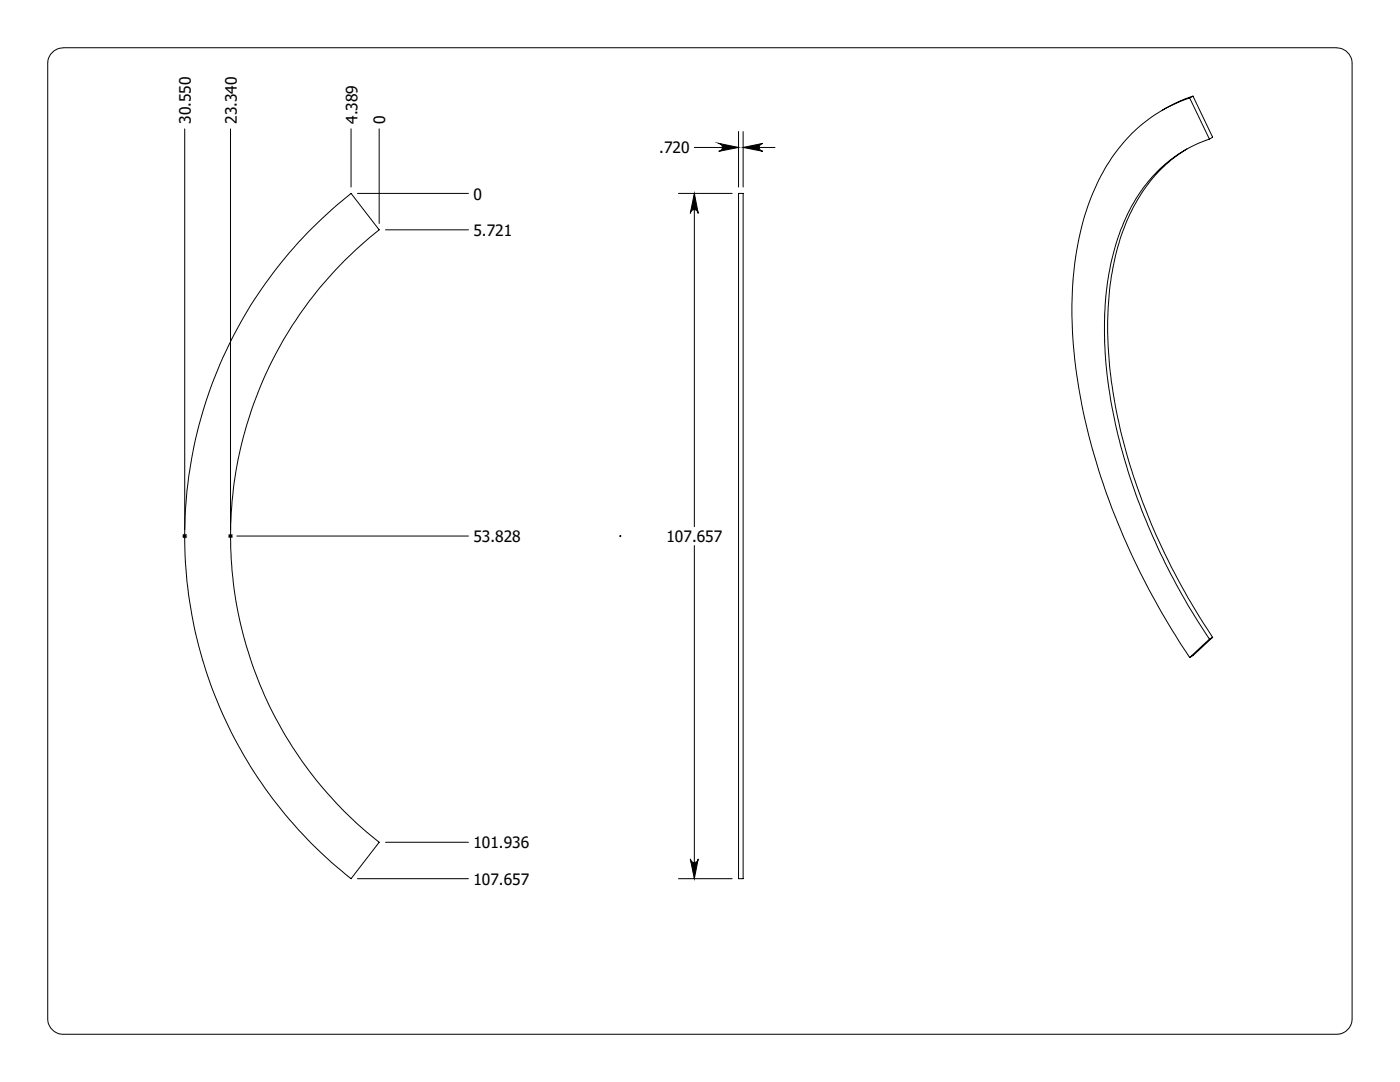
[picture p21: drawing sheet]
<svg xmlns="http://www.w3.org/2000/svg" width="279mm" height="216mm" viewBox="0 0 279 216" stroke-linecap="round" stroke-linejoin="round" font-family="sans-serif">
<defs><g id="words">
<g font-size="3.1">
<text x="38.1" y="24.7" transform="rotate(-90 38.1 24.7)">30.550</text>
<text x="47.2" y="24.7" transform="rotate(-90 47.2 24.7)">23.340</text>
<text x="71.3" y="24.7" transform="rotate(-90 71.3 24.7)">4.389</text>
<text x="76.9" y="24.7" transform="rotate(-90 76.9 24.7)">0</text>
<text x="131.6" y="30.6">.720</text>
<text x="94.5" y="39.8">0</text>
<text x="94.5" y="47.1">5.721</text>
<text x="94.5" y="108.2">53.828</text>
<text x="133" y="108.2">107.657</text>
<text x="94.5" y="169.3">101.936</text>
<text x="94.5" y="176.5">107.657</text>
</g>
</g></defs>
<g fill="none" stroke="#000" stroke-width=".2">
<path d="M10.2 10.8a3.3 3.3 0 0 1 2.5-1.3h254a3.2 3.2 0 0 1 3.1 3.2v190.5a3.1 3.1 0 0 1-3.1 3.2h-254a3.1 3.1 0 0 1-3.2-3.2v-190.5a2.93 2.93 0 0 1 .7-1.9zM237.4 19.5a31.4 31.4 0 0 0-18.8 17.9 61.4 61.4 0 0 0-4.6 27.7 122.9 122.9 0 0 0 13 48 150.9 150.9 0 0 0 10.4 18.1M237.4 19.5l4 8.3M238.1 19.2a28.4 28.4 0 0 0-6.1 2.8M238.1 19.2l3.9 8.2-.6 .4M238.1 19.2l-.7 .3M36.9 25.7v80M46 25.7v80M70.1 25.7v11.6M71.3 38.6h22.2M75.7 25.7v18.9M135.4 38.6h10.7"/>
<path d="M138.6 38.6l.7 4a.79 .79 0 0 0-.7-.8 .79 .79 0 0 0-.8 .8zM138.6 38.6v66.5M138.6 29.4h8.8M143.4 28.6l4 .8-4 .8a.79 .79 0 0 0 .8-.8 .79 .79 0 0 0-.8-.8zM147.4 38.6h.9v136.7h-.9zM147.4 26.2v11.1M148.3 29.4l4-.8a.79 .79 0 0 0-.8 .8 .79 .79 0 0 0 .8 .8zM148.3 26.2v11.1M148.3 29.4h6.4M236.9 29.7a31.6 31.6 0 0 0-13.6 18.8 66.4 66.4 0 0 0-1.3 28.6 122.7 122.7 0 0 0 18.1 47.1l1.9 3M241.4 27.8a28 28 0 0 0-16.8 15.9 55.6 55.6 0 0 0-4.1 25.7 109.1 109.1 0 0 0 11 40.9 132.9 132.9 0 0 0 9.9 17.2M61.3 46.5l4.7-4.5 4.1-3.4 5.6 7.3a77.8 77.8 0 0 0 0 122.2l-5.6 7.2a87 87 0 0 1-8.8-128.8z"/>
<path d="M76.9 45.9h16.6M36.4 107h1M36.5 106.6l.7 .7M36.9 106.5v1M37.2 106.6l-.7 .7M45.5 107h1M45.6 106.6l.8 .7M46 106.5v1M46.4 106.6l-.8 .7M47.3 107h46.2M123.7 107h.2M123.8 106.9v.2"/>
<path d="M138.6 108.9v66.4M241.4 127.5l-4 3.7M242 127.2l-3.9 3.6-.7 .4M242 127.2l-.6 .3M71.3 175.3h22.2M76.9 168.1h16.6M135.4 175.3h10.7M137.8 171.4a.79 .79 0 0 0 .8 .7 .79 .79 0 0 0 .7-.7l-.7 3.9z"/>
</g>
<path d="M138.6 38.6l.7 4a.79 .79 0 0 0-.7-.8 .79 .79 0 0 0-.8 .8zM137.8 171.4a.79 .79 0 0 0 .8 .7 .79 .79 0 0 0 .7-.7l-.7 3.9zM148.3 29.4l4-.8a.79 .79 0 0 0-.8 .8 .79 .79 0 0 0 .8 .8zM143.4 28.6l4 .8-4 .8a.79 .79 0 0 0 .8-.8 .79 .79 0 0 0-.8-.8z" fill="#000"/>
<use href="#words"/>
</svg>
